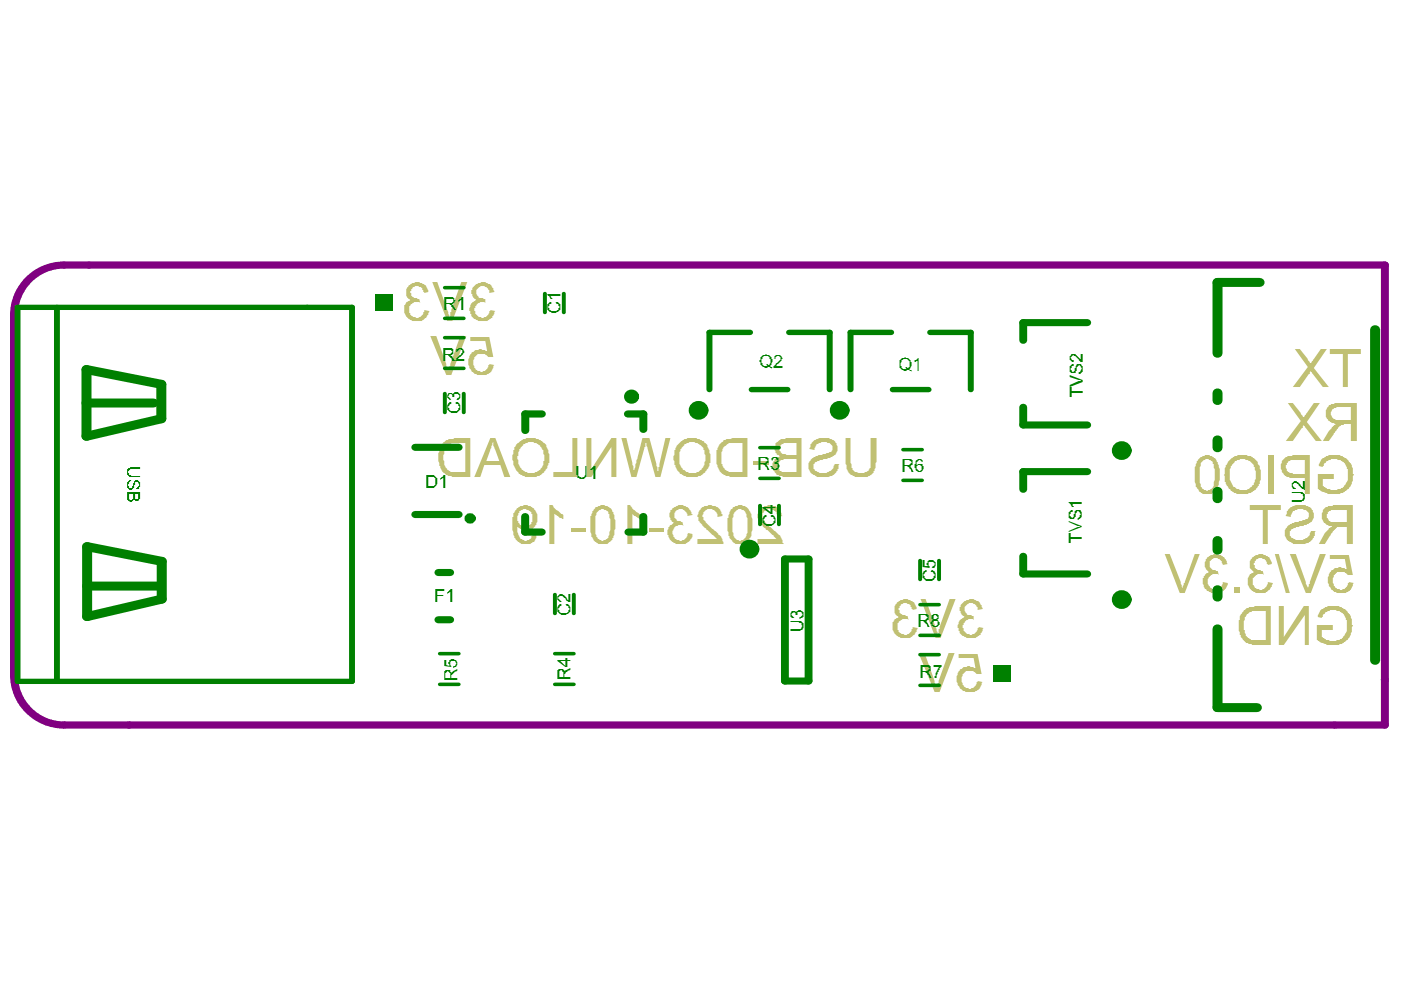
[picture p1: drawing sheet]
<svg xmlns="http://www.w3.org/2000/svg" width="297mm" height="210mm" viewBox="0 0 297 210" stroke-linecap="round" stroke-linejoin="round" font-family="sans-serif">
<path d="M5.6 59.8a10.6 10.6 0 0 1 8-3.6h280v97.5h-280a10.6 10.6 0 0 1-10.6-10.6v-76.3a10.6 10.6 0 0 1 2.6-7z" fill="none" stroke="#800080" stroke-width="1.6"/>
<g fill="#c0c073">
<path d="M279.8 129.5l.5-.4h.2a2.45 2.45 0 0 1 1.9-.6h1.5l1.2 .6 .7 .7v.2l.4 .2 .2 .4v.4l.2 .2v1.3h.2l-.2 .4v1.1l-.2 .2v.4l-.6 .9v.2l-.9 .4v.2l-.4 .2-.9 .3a5.5 5.5 0 0 1-4-.9l-.4-.2v-3.2h3.4v1.1h-2.3v1.5l.8 .4v.2h.6l.3 .2h1.2l.2-.2h.7v-.2h.4l.2-.4a2.48 2.48 0 0 0 .9-2.2v-1.4h-.3v-.5l-.4-.8-.8-.4v-.3h-.7l-.2-.2h-1.2v.2l-.9 .3-.2 .4-.4 .2v.4h-.2v.2l-.9-.2v-.4z"/>
<path d="M271.1 128.5h1.1v6.6l4.2-6.6h1.1v8.3h-.9v-6.4l-4.4 6.4h-1.1z"/>
<path d="M282 117.7h4l.8 4.2h-1l-.5-.4h-.2v-.2h-1.7l-.2 .4-.4 .2v.4l-.2 .3v1l.2 .2v.4h.2l.2 .5h.2v.2h.7v.2l1-.2 .2-.4h.3l.2-.9h.2v-.2l1 .2-.2 .2v.4l-.4 .9-.4 .2a2.19 2.19 0 0 1-1.9 .4l-1.3-.2v-.2l-.4-.2-.2-.4a.67 .67 0 0 1-.5-.9l-.2-.2v-1.3l.2-.2 .3-.8h.2l.2-.4h.2a.81 .81 0 0 1 1-.5 .53 .53 0 0 1 .9 0h.6v.2h.5v.3l-.5-2.4h-3.1z"/>
<path d="M273.5 117.5h1.2l2.2 5.9v.4l.4 .7v.4l.2-1.1h.2v-.4l2.1-5.9h1.3l-3.2 8.2h-1z"/>
<path d="M270.3 117.5h.8l2.4 8.2h-.9z"/>
<path d="M265.2 118.5h.2l.2-.4h.2v-.2l.7-.2a1.8 1.8 0 0 1 1.7 0h.2v.2h.4v.2l.4 .2 .4 .9v.4l-.8 .2v-.2h-.2l-.2-.9-.5-.2a1.31 1.31 0 0 0-1.6 .2v.2h-.3v.5h-.2v.4h.2v.6h.3v.2l.4 .3h.6v.2h.4l.2 .8-.2-.2h-1l-.4 .2-.3 .4-.4 .3v1a1.71 1.71 0 0 0 .9 1.3h.4a.53 .53 0 0 0 .8 0 1.45 1.45 0 0 0 1.1-1.5l1.1 .2-.3 .4a1.71 1.71 0 0 1-.8 1.3l-.4 .2v.2h-1.1a1.96 1.96 0 0 1-1.7-.4h-.2l-.2-.4h-.2v-.2a2.18 2.18 0 0 1-.4-1.9l.4-1.1 1-.4a1.5 1.5 0 0 1-1-1.7v-.7z"/>
<path d="M261.8 124.5h1.1v1.2h-1.1z"/>
<path d="M255.6 118.5h.3l.2-.4h.2v-.2l.6-.2a1.8 1.8 0 0 1 1.7 0l.7 .2v.2l.4 .2v.2h.2l.2 .9 .2 .2-1 .2-.3-.9h-.2v-.2l-.4-.2a1.38 1.38 0 0 0-1.5 0v.2l-.4 .2v.3a1.34 1.34 0 0 0 .8 1.7l.9 .2 .2 .8-.2-.2h-1.1l-.4 .2v.2l-.4 .2-.2 .5v1l.6 .9h.2v.2h.7v.2a1.66 1.66 0 0 0 1.4-.9l.3-.8 1 .2v.4l-.4 .9-.4 .2a1.14 1.14 0 0 1-1.5 .6h-1.3v-.2h-.4v-.2h-.4l-.3-.4h-.2l-.2-.9-.2-.2v-1.2h.2v-.3a1.67 1.67 0 0 1 1.3-1 1.5 1.5 0 0 1-1.1-1.7z"/>
<path d="M246.9 117.5h1.1l2.3 5.9v.4l.3 .2 .2 .9 .2-1.3h.2l2.1-6.1h1.1l-3.2 8.2h-1.1z"/>
<path d="M272.8 108.3h.2v-.2a3.9 3.9 0 0 1 3.6-1l.5 .2a1.67 1.67 0 0 1 1.2 1v.3a1.71 1.71 0 0 1-1.2 2.5v.2h-.7v.2h-.8l-.2 .2h-.7v.3l-.8 .2-.2 .4h-.2v1h.2v.3a2.83 2.83 0 0 0 4-.5l.2-.8h1.1l-.2 .2v.8h-.2a1.45 1.45 0 0 1-1.1 1.3v.2l-.9 .2h-1.2a1.58 1.58 0 0 1-1.7-.4l-.7-.2-.2-.4a2.18 2.18 0 0 1-.4-1.9l.6-.9 .5-.2v-.2h.4v-.2h.4l.2-.2h.9v-.2h.6l.2-.2 1.1-.3a1.38 1.38 0 0 0-.4-1.9h-.5l-.2-.2h-1l-.3 .2h-.4v.2h-.4l-.4 .9v.4l-1.1-.2 .2-.4z"/>
<path d="M265 107.1h6.6v1h-2.8v7.2h-1.1v-7.2h-2.7z"/>
<path d="M280 97.5l.5-.4h.2a2.45 2.45 0 0 1 1.9-.6h1.5l1.2 .6 .7 .6v.3h.2v.2h.2l.2 .8 .2 .2v1.3h.2l-.2 .4v1.1l-.8 1.7-.9 .4v.2l-1.2 .4a5.5 5.5 0 0 1-4.1-.8l-.4-.2v-3.2h3.4v1.1h-2.3v1.4l.8 .5v.2h.7l.2 .2h1.2l.2-.2h.7v-.2h.4l.2-.5a2.48 2.48 0 0 0 .9-2.1v-1.5h-.2v-.4l-.5-.8-.8-.5v-.2h-.7l-.2-.2h-1.2v.2l-.9 .2-.2 .5-.4 .2v.4h-.2v.2l-.9-.2v-.4z"/>
<path d="M269 96.5h1.1v8.2h-1.1z"/>
<path d="M273 85.4h1.1l1.7 2.2 .4 .8h.2v.2l.2-.6h.3v-.2l1.7-2.4h1.2l-2.7 4.1 3.2 4h-1.3l-2.4-3v-.2h-.2v-.2l-.2 .2v.4h-.2l-1.9 2.8h-1.5l3.2-4.2z"/>
<path d="M161.2 107.7l.9-.4h.4a1.38 1.38 0 0 1 1.5 0l.8 .2 .3 .4h.2l.4 .9v.4l.2 .2-1.1 .2-.2-1-.4-.3a1.57 1.57 0 0 0-1.9-.2v.2l-.4 .3a1.71 1.71 0 0 0 0 1.7h.2v.4h.2v.2h.2v.2l.4 .2 .2 .4h.3l.8 .9h.2v.2l.4 .2 .3 .4 .4 .2 .4 .9v.6h.2v.2h-5.5v-1h4l-.6-.7v-.2h-.2l-1.1-1h-.2l-.2-.4h-.2l-.4-.5v-.2h-.3l-.2-.4h-.2v-.4h-.2v-.2a1.8 1.8 0 0 1 0-1.7z"/>
<path d="M148.3 108.1h.2v-.2l.4-.4 .9-.2a2.63 2.63 0 0 1 3.2 1.3l.2 .8-1.1 .2v-.6l-.2-.4h-.2v-.3l-.4-.2a1.71 1.71 0 0 0-1.7 0l-.2 .5h-.3v.4l-.2 .2v.4h.2v.7h.3v.2h.2v.2l1.2 1.3 .5 .2 .2 .4h.2l.6 .6v.2h.2l.5 .5 .2 .8 .2 .2v.4h-5.5v-1h4l-.2-.4h-.2l-.2-.5h-.2l-1.1-1h-.2l-.2-.4h-.2v-.3l-.5-.2v-.2l-.6-.6v-.2h-.2v-.9h-.2v-.4l.2-.2z"/>
<path d="M142.1 108.1l.5-.2v-.2l.6-.2a1.64 1.64 0 0 1 1.9-.2 1.67 1.67 0 0 1 1.3 1l.4 .9-1.1 .2v-.4l-.2-.4h-.2v-.3h-.2v-.2a1.38 1.38 0 0 0-1.5 0l-.4 .2v.3a1.38 1.38 0 0 0 0 1.4h.2l.2 .5h.7l.4 .2 .2 .8-.2-.2h-.9l-.2 .2h-.4l-.2 .5a1.31 1.31 0 0 0-.2 1.6v.3h.2v.2l.4 .2v.2h.7v.2h.4l.2-.2h.4v-.2l.4-.2 .2-.9 .3-.2 .8 .2v.7l-.2 .4h-.2v.2l-.4 .4h-.3v.2l-.4 .2h-2.1v-.2a1.46 1.46 0 0 1-1.3-1l-.2-.5a1.71 1.71 0 0 1 0-1.6v-.3h.2l.2-.4 .9-.4h-.2v-.2l-.4-.2-.3-.5a1.8 1.8 0 0 1 0-1.7z"/>
<path d="M137.7 112h3v.8h-3z"/>
<path d="M133 107.1h.7l.4 .8h.2v.2h.2l1.1 .9h.2v.2h.2v.8h-.4l-1.5-1v6.3h-1.1z"/>
<path d="M121.1 112h3v.8h-3z"/>
<path d="M116.5 107.1h.6l.9 1 1.4 1.1v.8h-.2l-.2-.2h-.4l-.2-.4-.9-.4v6.3h-1z"/>
<path d="M179.3 92.9h1v5.3l.2 .2v.8h.3v.5h.2l.2 .4 .8 .2h1.3v-.2h.4a1.66 1.66 0 0 0 .9-1.5v-5.7h1.2v5.1l-.2 .2v1l-.2 .2v.5h-.2v.4l-.4 .2v.2h-.2a2.19 2.19 0 0 1-1.9 .4h-1.5v-.2l-.9-.2v-.2l-.4-.2-.4-.9v-.8l-.2-.2z"/>
<path d="M171.8 94.1h.3v-.2a3.9 3.9 0 0 1 3.6-1l.4 .2a1.67 1.67 0 0 1 1.3 1v.3a1.71 1.71 0 0 1-1.3 2.5v.2h-.6v.2l-1.7 .2v.2l-.9 .3-.2 .4h-.2v1h.2v.3a2.83 2.83 0 0 0 4-.5l.2-.8h1.1l-.2 .2v.8h-.2a1.45 1.45 0 0 1-1.1 1.3v.2l-.8 .2h-1.3a1.58 1.58 0 0 1-1.7-.4l-.6-.2-.3-.4a2.18 2.18 0 0 1-.4-1.9l.2-.5h.2v-.2l.5-.4h.2v-.2h.4v-.2h.4l.2-.2h.9v-.2h.6l.9-.5h.4a1.38 1.38 0 0 0-.4-1.9h-.4l-.3-.2h-1l-.2 .2h-.5v.2h-.4l-.4 .9v.4l-1.1-.2 .2-.4z"/>
<path d="M159.8 97.7h3.1v.9h-3.1z"/>
<path d="M131.7 92.9h1.1l1.3 5.7 .2 .2v.9h.2v.2l.2-1.5 .2-.2v-.7l.2-.2 1.1-4.4h1.5l1.5 5.9 .2 .2v.9h.2v-.9h.2v-.6l1.3-5.5h1l-2.1 8.2h-1l-1.7-6.3-.2-.2v-.7h-.3v.9h-.2l-1.7 6.3h-1z"/>
<path d="M124.3 92.9h1.1v6.5l4.2-6.5h1.1v8.2h-1.1v-6.3l-4.2 6.3h-1.1z"/>
<path d="M121.4 92.9h1v8.2h-5.1v-1h4.1z"/>
<path d="M100.1 61.1a1.95 1.95 0 0 1 1.7-1.1 1.31 1.31 0 0 1 1.7 .2h.5v.2h.2l.2 .7h.2l.2 .8-1.1 .2v-.4a1.61 1.61 0 0 0-1.4-1.1 1.38 1.38 0 0 0-1.3 1.3v.4l.6 .9h.9v.2h.4v.8a1.38 1.38 0 0 0-1.9 .5v.2h-.2v.4h-.2l.2 1.3h.2v.2l.4 .2v.2h.6v.2l1.1-.2v-.2l.4-.2 .2-.9h.3v-.2l1 .2-.2 .3-.2 .8h-.2v.4l-.7 .2v.3l-.4 .2h-.8a1.96 1.96 0 0 1-1.7-.5l-.5-.2a.67 .67 0 0 1-.4-.8h-.2v-.7h-.2l.2-1.2 .2-.5h.2v-.2l.7-.2v-.2h.4l-.9-.4-.2-.9h-.2v-.8h.2z"/>
<path d="M91.6 59.8h1.1l2.3 6.4 .3 1 .2-.2v-.8h.2v-.5l2.1-5.9h1.3l-3.2 8.3h-1.1z"/>
<path d="M86.3 60.9h.3l.2-.5h.2v-.2l.6-.2a1.8 1.8 0 0 1 1.7 0h.2v.2h.5v.2l.4 .2 .4 .9v.4l-.8 .2v-.2h-.3v-.4h-.2v-.4l-.4-.2a1.31 1.31 0 0 0-1.7 .2v.2h-.2v.4h-.2v.4h.2v.7h.2v.2l.4 .2h.7v.2h.4l.2 .8-.2-.2h-1.1l-.4 .2v.3h-.2l-.2 .4h-.2v1.5h.2v.4h.2v.2l.4 .2h.4a.53 .53 0 0 0 .9 0l.4-.2a.67 .67 0 0 0 .4-.8h.3v-.5l1 .2-.2 .5a1.71 1.71 0 0 1-.8 1.2l-.5 .3v.2h-1a1.96 1.96 0 0 1-1.7-.5l-.5-.2-.2-.4a2.18 2.18 0 0 1-.4-1.9 1.71 1.71 0 0 1 .9-1.3l.6-.2-.6-.2v-.2h-.3l-.2-.4v-1.5z"/>
<path d="M99.7 71.5h4l.9 4.2h-1.1l-.4-.4h-.2v-.2h-1.7l-.2 .4-.4 .2v.4l-.3 .2v1.1l.3 .2v.4h.2l.2 .5h.2v.2h.6v.2l1.1-.2v-.2l.4-.3 .2-.8h.2v-.2l1.1 .2-.2 .2v.4l-.4 .9-.5 .2a2.19 2.19 0 0 1-1.9 .4l-1.2-.2v-.2h-.3v-.2l-.4-.2v-.2a.67 .67 0 0 1-.4-.9l-.2-.2v-1.3l.2-.2 .2-.8h.2l.2-.5h.2a.81 .81 0 0 1 1.1-.4 .53 .53 0 0 1 .9 0h.6v.2h.4v.2l-.4-2.3h-3.2z"/>
<path d="M91.2 71.2h1.3l2.1 6v.4l.4 .6v.5l.3-1.1h.2v-.4l2.1-6h1.3l-3.2 8.3h-1.1z"/>
<path d="M203.2 138.7h4.1l.8 4.2h-1l-.5-.4h-.2v-.2h-1.7l-.2 .4-.4 .2v.4l-.2 .2v1.1l.2 .2v.4h.2v.2l.4 .3v.2h.7v.2l1-.2 .2-.5h.2l.3-.8h.2v-.2l1 .2-.2 .2v.4l-.4 .9-.4 .2a2.19 2.19 0 0 1-1.9 .4l-1.3-.2v-.2h-.2v-.2l-.4-.2v-.2a.67 .67 0 0 1-.5-.9l-.2-.2v-1.3l.2-.2 .2-.8h.3v-.2l.4-.3a.81 .81 0 0 1 1-.4 .53 .53 0 0 1 .9 0h.6v.2h.4v.2l-.4-2.3h-3.2z"/>
<path d="M194.8 138.5h1.2l2.2 5.9v.4l.4 .6v.5l.2-1.1h.2v-.4l2.1-5.9h1.3l-3.2 8.2h-1z"/>
<path d="M203.7 128.3a1.95 1.95 0 0 1 1.7-1.1 1.31 1.31 0 0 1 1.7 .2h.4v.2h.2l.2 .7h.2l.2 .8-1 .2v-.4a1.61 1.61 0 0 0-1.5-1 1.38 1.38 0 0 0-1.3 1.2l.2 .9h.2l.3 .4h.8v.2h.4v.9a1.38 1.38 0 0 0-1.9 .4v.2h-.2v.4h-.2l.2 1.3h.2l.2 .4h.2v.2h.7v.2l1-.2v-.2l.5-.2 .2-.8h.2v-.3l1 .3-.2 .2-.2 .8h-.2v.4l-.6 .2v.3l-.5 .2h-.8a1.96 1.96 0 0 1-1.7-.5l-.4-.2a.67 .67 0 0 1-.4-.8h-.3v-.6h-.2l.2-1.3 .3-.4h.2v-.3l.6-.2v-.2h.4l-.8-.4-.2-.9h-.2v-.8h.2z"/>
<path d="M195.2 127h1l2.4 6.4 .2 1 .2-.2v-.8h.2v-.5l2.1-5.9h1.3l-3.2 8.3h-1z"/>
<path d="M189.9 128.1h.2v-.2l.4-.3v-.2l.6-.2a1.8 1.8 0 0 1 1.7 0h.3v.2h.4v.2l.4 .3 .4 .8v.4l-.8 .2v-.2h-.2v-.4h-.2v-.4l-.5-.2a1.31 1.31 0 0 0-1.7 .2v.2h-.2v.4h-.2v.4h.2v.7h.2v.2l.5 .2h.6v.2h.4l.2 .9-.2-.3h-1l-.5 .3v.2h-.2l-.2 .4h-.2v1.5h.2v.4h.2v.2l.4 .2h.5a.53 .53 0 0 0 .8 0l.4-.2a.67 .67 0 0 0 .5-.8h.2v-.5l1 .3-.2 .4a1.71 1.71 0 0 1-.8 1.2l-.4 .3v.2h-1.1a1.96 1.96 0 0 1-1.7-.5l-.4-.2-.2-.4a2.18 2.18 0 0 1-.5-1.9 1.71 1.71 0 0 1 .9-1.3l.6-.2-.6-.2v-.2h-.2l-.2-.4v-1.5z"/>
<path d="M282 74h6.5v1.1h-2.7v7h-1.1v-7h-2.7z"/>
<path d="M274.5 74h1.1l1.7 2.1 .4 .9h.2v.2l.2-.7h.2v-.2l1.7-2.3h1.3l-2.7 4 3.1 4.1h-1.2l-2.4-3v-.2h-.2v-.2l-.2 .2v.4h-.2l-1.9 2.8h-1.5l3.2-4.3z"/>
<path d="M264.3 130.2h.3a.67 .67 0 0 1 .8-.4v-.3h3v6.2h-3.2v-.2l-.6-.2v-.2l-.5-.3-.2-1.2h-.2v-1.9l.2-.2v-.7h.2zM263.7 129.3l-.4 .9h-.2l-.2 .4v.9h-.3v2.3l.3 .2v.6h.2a.67 .67 0 0 0 .4 .9v.2h.2l.2 .4h.2v.2l1.3 .2v.3h4v-8.3h-3.4l-.2 .2h-1v.2a.67 .67 0 0 0-.9 .4z"/>
<path d="M281.5 108.6h.2v-.3h.5v-.2h3.4v2.6h-2.6a1.07 1.07 0 0 1-1.5-.9h-.2v-.8h.2zM280.5 108.1v.5l-.2 .2a2.16 2.16 0 0 0 1.9 2.7h.4l-.9 .5v.2l-.8 .8-1.3 2.3h1.3l1.3-1.9v-.2l.4-.4v-.2h.2l.2-.4h.2l.2-.5h2.2v3.6h1.2v-8.2h-4.2v.2h-1.1v.2a.67 .67 0 0 0-.8 .4z"/>
<path d="M272.8 98.2h.2v-.2l.7-.5h2.9v3h-2.5v-.2h-.6l-.5-.2-.4-.9v-.6h.2zM271.8 97.7v.5l-.2 .2v1l.2 .3a.67 .67 0 0 0 .4 .8l.2 .4 .9 .2 .2 .3h3.1v3.3h1.1v-8.2h-3.6l-.2 .2h-.4a1.95 1.95 0 0 0-1.7 1z"/>
<path d="M261.8 97.7l.8-.2a1.71 1.71 0 0 1 1.7 0 2.19 2.19 0 0 1 1.5 1.3v.2h.2v.7l.3 .2v1.7l-.5 .8v.4h-.2a2.43 2.43 0 0 1-3.2 .9h-.2a3.4 3.4 0 0 1-1.5-3.6 2.42 2.42 0 0 1 .9-1.9zM260.3 98l-.6 1.2v1.3l-.2 .2 .2 .2v1.3h.2l.2 .8h.2l.2 .7h.2a1.71 1.71 0 0 0 1.3 .8l.2 .2a5.2 5.2 0 0 0 3.6-.6l.5-.2 .4-.9h.2v-.4h.2v-.6l.2-.2v-2.1l-.2-.3a.81 .81 0 0 0-.4-1v-.4l-.9-.9h-.2v-.2a6.1 6.1 0 0 0-3.8-.2l-.4 .2v.2h-.2z"/>
<path d="M254.6 98.2l.6-.7 .4-.2h.7v.2h.4v.2l.4 .3v.4h.2v.8l.3 .2v2.4l-.3 .4v.8l-.2 .5h-.2v.2l-.8 .2v.2l-.9-.2v-.2h-.2l-.2-.4h-.2v-.7l-.2-.2v-3.4l.2-.2zM253.7 97.7v.3a7 7 0 0 0-.4 3.4l.2 1.9h.2l.5 .8 .8 .6h1.1a1.14 1.14 0 0 0 1.5-.6l.4-.2v-.4h.2v-.2a8.9 8.9 0 0 0 .2-4.7l-.2-.2v-.4h-.2l-.2-.7-.5-.2v-.2l-.8-.2v-.2h-1.1v.2a1.45 1.45 0 0 0-1.5 1z"/>
<path d="M282.4 86.9l.4-.2v-.2h.4l.2-.2h3v2.8h-3a1.43 1.43 0 0 1-1.2-1.7zM281.7 85.9l-.2 .4a2.18 2.18 0 0 0-.4 1.9l.2 .6h.2l.2 .5h.3v.2l.8 .2 .2 .2h.4l-.6 .2v.2l-.4 .2v.2l-.7 .7-1.2 2.1h1.2l1.1-1.5v-.2h.2l.4-.8h.2v-.3l.5-.4h.2v-.2h.6v-.2h1.5v3.6h1.3v-8.1h-4.7l-.2 .3h-.6v.2z"/>
<path d="M155.7 108.6h.2v-.3h.2v-.2l.5-.2h.6v.2a.64 .64 0 0 1 .9 .7l.2 .2v.6l.2 .2v3.2l-.2 .2v.4l-.2 .5-.5 .2v.2h-.4l-.2 .2-.9-.2v-.2l-.4-.2a8.8 8.8 0 0 1-.4-4.3l.2-.2v-.6zM154.9 108.1l-.2 .9-.3 .2v.6h-.2v2.8l.2 .2v.8h.3a.67 .67 0 0 0 .4 .9l.2 .4h.2v.2l.4 .2h1.9l.9-.6v-.2h.2v-.4h.2l.2-.7a11.6 11.6 0 0 0 0-4.4l-.2-.2a1.68 1.68 0 0 0-1.7-1.5v-.2h-.8l-.2 .2h-.5z"/>
<path d="M126.4 108.8l.7-.7h.2a.53 .53 0 0 1 .8 0h.5v.2l.4 .3v.4h.2v.8l.2 .2v2.4l-.4 1.7h-.2v.2l-.4 .2h-.5v.2l-.8-.2v-.2h-.2l-.2-.4h-.3v-.5l-.2-.2v-3.8l.2-.2zM126.2 107.5l-.4 .8h-.2l-.2 1.1h-.2v3.4l.2 .4v.7h.2a1.67 1.67 0 0 0 1.1 1.2l.2 .2h1a1.14 1.14 0 0 0 1.5-.6l.4-.2v-.4h.2v-.5l.3-.2v-1l.2-.2v-1.9l-.2-.3v-.8l-.3-.2v-.4h-.2l-.2-.7-.4-.2v-.2l-.6-.2a1.38 1.38 0 0 0-1.5 0z"/>
<path d="M110.1 108.3l.9-.4h.6v.2l.8 .2v.3h.3v.4h.2v1.7h-.2v.4h-.3v.2l-.8 .2v.2l-1.1-.2v-.2h-.2l-.2-.4h-.2v-.2a1.71 1.71 0 0 1 0-1.7v-.2h.2zM109.3 108.1l-.3 .7h-.2v.8h-.2v.4a8.8 8.8 0 0 0 .4 3.9v.2h.3v.2l.4 .4 .8 .6h1.9l.5-.2v-.2h.4l.4-.8v-.7h-.8v.2h-.2v.5l-.5 .2v.2l-1 .2v-.2l-.9-.2-.2-.7a2.91 2.91 0 0 1-.4-2.1l.2 .5 .8 .4a1.8 1.8 0 0 0 1.7 0h.3v-.2a1.45 1.45 0 0 0 1-1.3l.2-.2v-.7a1.95 1.95 0 0 0-.4-1.7v-.2h-.2l-.2-.4h-.2v-.2l-.7-.2a1.38 1.38 0 0 0-1.5 0l-.8 .2v.2h-.2l-.2 .4z"/>
<path d="M165.5 94.4h.2v-.3h.4v-.2h2.8v2.6h-2.1l-.5-.2a.64 .64 0 0 1-.8-.7h-.2v-.8h.2zM165.3 97.7h.2v-.2h.6v-.2h2.8v2.8h-3.2v-.2h-.4v-.5h-.2v-.4l-.3-.2v-.2h.3zM164.4 93.9v.5a1.38 1.38 0 0 0 0 1.4v.2h.2v.3l.7 .4v.2h-.5v.2l-.6 .2v.4h-.2a2.23 2.23 0 0 0 0 2v.2h.2l.4 .8 1.3 .2v.2h4v-8.2h-3.4v.2h-1v.2l-.9 .4v.2z"/>
<path d="M153.4 94.8h.2v-.2l.8-.5v-.2h3v6.2h-3v-.2h-.4v-.2h-.2l-.2-.5h-.2l-.2-.8h-.2v-2.6l.2-.2zM152.5 94.1l-.4 .9v.4h-.2v1.5a4.4 4.4 0 0 0 1.3 3.6h.2v.2h.4v.2h.9v.2h3.8v-8.2h-3.2l-.4 .2h-.9l-.2 .2h-.4v.2l-.4 .2v.2z"/>
<path d="M145.1 94.1h.4v-.2h.5l.2-.2h1l.2 .2 .9 .2v.3l.4 .2a.67 .67 0 0 1 .4 .8h.3v.9l.2 .2v1.2l-.2 .3v.6l-.3 .4-.4 .4v.3h-.2a.67 .67 0 0 1-.8 .4v.2h-1.7v-.2a.67 .67 0 0 1-.9-.4l-.4-.3-.2-.4a2.42 2.42 0 0 1-.4-2.1v-.4a2.42 2.42 0 0 1 .8-1.9zM143.4 94.6l-.2 .8h-.2v.9a1.8 1.8 0 0 0 0 1.7v.6h.2v.4l.4 .9h.2v.2h.3l.2 .4 1.2 .6a5.2 5.2 0 0 0 3.6-.6v-.2l.5-.2v-.2h.2l.4-.9a4.1 4.1 0 0 0 .2-3.2v-.4l-.4-.6a.75 .75 0 0 0-.6-.9v-.2l-.5-.2a4.2 4.2 0 0 0-3.6-.4l-.6 .2v.2h-.2z"/>
<path d="M111 94.1h.4v-.2h.4l.2-.2h1.1l.2 .2h.4l.9 .7 .4 .8h.2v.9a1.71 1.71 0 0 1 0 1.7v.6l-.2 .4a2.99 2.99 0 0 1-3 1.3h-.2v-.2l-.8-.2v-.2h-.3l-.2-.5h-.2l-.4-.8v-.9l-.2-.2v-.6h.2v-.2a2.42 2.42 0 0 1 .8-1.9zM109.5 94.1l-.2 .7h-.3v.6h-.2v.9l-.2 .2 .2 2.1 .9 1.5h.2v.2l.4 .2v.2h.4v.2h.5l.2 .2a5.2 5.2 0 0 0 3.6-.6v-.2l.4-.2 .2-.4a.67 .67 0 0 0 .4-.9l.3-.2v-.4h.2v-1.9l-.2-.3v-.6l-.5-.6a.75 .75 0 0 0-.6-.9l-.2-.4h-.2a4.2 4.2 0 0 0-3.6-.4l-.7 .2v.2h-.2l-.4 .4h-.2v.2z"/>
<path d="M104.4 93.9l.2-.2v.9l.2 .2 1.1 2.9h-2.8l.9-2.5 .2-.2zM104 92.9l-3.4 8.2h1.2l.9-2.5h3.4l.8 2.5h1.3l-3.2-8.2z"/>
<path d="M94.4 95h.2l.2-.4a.67 .67 0 0 1 .9-.5v-.2h3v6.2h-2a2.08 2.08 0 0 1-2.5-1.9v-.2a2.23 2.23 0 0 1 0-2v-.6zM94 93.7v.2l-.7 .9v.4h-.2v.6l-.2 .2v1.7l.2 .5v.6h.2v.4l.5 .9h.2v.2h.2l.4 .4 .4 .2h.7l.2 .2h3.8v-8.2h-3.4l-.2 .2h-1.1v.2a.67 .67 0 0 0-.8 .4z"/>
</g>
<g fill="none" stroke="#008000" stroke-width="1.6">
<path d="M230.5 68.4h-13.6v3.8M88 94.8h9.3M114.9 87.8h-3.5v3.5M133.1 87.8h3.3v3.2M216.9 86.4v3.7h13.6M230.5 100h-13.6v3.8M88 109.1h9.3M111.3 109.5v3.3h3.6M136.4 109.5v3.3h-3.2M166.4 118.5h5v25.9h-5zM216.9 117.9v3.8h13.6M92.9 121.4h2.5"/>
<path d="M92.9 131.4h2.5"/>
</g>
<path d="M3.7 65.2h70.9v79.3h-70.9zM12.1 65.2v79.3M159 70.5h-8.6v12.1M167.3 70.5h8.6v12.1M188.9 70.5h-8.6v12.1M197.2 70.5h8.6v12.1M159.4 82.6h7.6M189.3 82.6h7.6" fill="none" stroke="#008000" stroke-width="1.2"/>
<g fill="none" stroke="#008000" stroke-width=".79">
<path d="M94.3 71.6h4M94.3 78.1h4M94.3 61h4M94.3 67.5h4M115.5 62.2v4.1M119.5 62.2v4.1M94.3 83.4v4.1M98.3 83.4v4.1M161.1 94.9h4.1M191.5 95.3h4M161.1 101.4h4.1M161.1 107.2v4"/>
<path d="M165.2 107.2v4M191.5 101.8h4M195.1 118.9v4M199.1 118.9v4M93.3 138.6h4M117.6 138.6h4.1M117.6 126.1v4M121.7 126.1v4M195.1 128.2h4M195.1 134.7h4M195.1 138.8h4M93.3 145.1h4"/>
<path d="M117.6 145.1h4.1M195.1 145.3h4"/>
</g>
<path d="M267.1 59.9h-9v15M18.3 78.4l15.9 3.1v7.3l-15.9 3.7zM291.5 69.9v70.1M18.3 85.4h14.2M258.1 83.3v1.6M258.1 93.3v1.6M18.5 115.9l15.8 3.1v8l-15.8 3.7zM258.1 104.2v1.5M258.1 114.6v2M18.5 124.3h15.5M258.1 125v1.6M258.1 133.3v16.7h8.4" fill="none" stroke="#008000" stroke-width="2"/>
<g fill="#008000">
<path d="M79.6 62.3h3.6v3.6h-3.6z"/>
<path d="M210.7 141h3.6v3.6h-3.6z"/>
<path d="M167.6 131.7h2.3v.2h.2a1.71 1.71 0 0 1 0 1.7h-.4v.2h-2.1v-.4h1.5a.7 .7 0 0 0 .8-.2 .7 .7 0 0 0 0-.9v-.2h-.4l-.2-.2h-1.7z"/>
<path d="M167.8 129.5h.9l.2 .5v-.5h.2a.6 .6 0 0 1 .6-.2 .6 .6 0 0 1 .4 .5h.3v1h-.3v.2h-.4v.2h-.2v-.4a.54 .54 0 0 0 .7-.5 .54 .54 0 0 0-.7-.5h-.4v.6h-.4v-.4l-.5-.2v.2h-.2l-.2 .4 .4 .4h.2l-.4 .2a.75 .75 0 0 1-.2-1.2z"/>
<path d="M273.9 104.3h2.3v.2h.2a1.71 1.71 0 0 1 0 1.7h-.4v.2h-2.1v-.4h1.5a.7 .7 0 0 0 .8-.2 .7 .7 0 0 0 0-.8v-.3h-.4v-.2h-1.9z"/>
<path d="M273.9 102.4h.2v-.2l.4-.2a1.46 1.46 0 0 1 1.3 1h.2l.2 .5v-1.5h.4v1.9h-.2v-.2h-.4v-.2l-.4-.2v-.3h-.2v-.2l-.5-.2v-.2h-.4a.54 .54 0 0 0-.4 .6 .54 .54 0 0 0 .6 .5v.2h-.6l-.2-.4z"/>
<path d="M122.2 98.8h.4v2.1h.2v.2h.5v.3h.2v-.3h.4l.2-.4v-1.9h.2v2.3l-.4 .3v.2h-1.1v-.2h-.4v-.7h-.2z"/>
<path d="M125.2 99.4h.2v-.2l.4-.2v-.2h.4v2.8h-.4v-2.2h-.2v.3h-.4v.2z"/>
<path d="M226.8 82.1h.4v.8h2.3v.4h-2.3v.9h-.4z"/>
<path d="M226.8 79.5l2.7 1.1v.4l-2.7 1.1v-.5l1.9-.8h.6h-.2v-.2h-.4l-1.9-.7z"/>
<path d="M226.8 77.6l.4-.2v-.2h.4v.4h-.4v.4h-.2v.5h.2l.2 .4h.2v-.2h.3v-.7h.2l.2-.8h.8l.2 .4h.2v1.3l-.4 .2v.2h-.4v-.4h.2l.4-.7-.2-.6-.4-.2-.2 .4h-.2v.9h-.2v.4h-1.1v-.2h-.2z"/>
<path d="M226.8 75.5h.2v-.2a.75 .75 0 0 1 1.3 .2h.2v.2l.4 .2v.2h.2v.2v-1.2h.4v1.7a.64 .64 0 0 1-.8-.7l-.4-.2-.2-.4h-.5v-.2h-.2l-.2 .4h-.2v.2l.2 .4h.4v.5h-.4v-.3l-.4-.2z"/>
<path d="M226.6 113h.4v.9h2.3v.4h-2.3v.8h-.4z"/>
<path d="M226.6 110.5l2.7 1v.2l-2.7 1.1v-.2l1.9-.9h.6h-.2v-.2h-.4l-1.9-.8z"/>
<path d="M226.6 108.6h.2l.2-.5h.4v.5h-.4v.4h-.2v.4l.4 .2v.2h.2v-.2h.2v-.6h.3v-.7h.2v-.2h1v.2a1.31 1.31 0 0 1-.2 1.7l-.4 .3v-.5l.4-.2v-.4h.2l-.4-.9-.4 .3v.2h-.2v.8h-.2v.2a.75 .75 0 0 1-1.3-.2z"/>
<path d="M226.6 106.4h2.7v.5h-2.1h.2v.4h.2v.2h-.4l-.2-.6-.4-.2z"/>
<path d="M197.9 141h1.7v.4l-.4 .2-.2 .9h-.2l-.2 1.3h-.4v-.5h.2v-.6l.6-1.3h.2h-1.3z"/>
<path d="M94.2 139.9h.4v1.1l.7 .2v-.4h-.3l.3-.9 .4-.2h.6v.2h.4l.3 .5v.6l-.3 .4h-.4v.2h-.2v-.4a.54 .54 0 0 0 .7-.5 .54 .54 0 0 0-.7-.6h-.4l-.2 .3v.6l.2 .4-1.5-.2z"/>
<path d="M163.6 97.1h.2v-.2h1v.2h.3v.9l-.5 .2h.2a.69 .69 0 0 1 .5 .6 .69 .69 0 0 1-.5 .6v.3h-.8l-.4-.3v-.4h-.2v-.2h.4a.54 .54 0 0 0 .5 .7 .54 .54 0 0 0 .5-.7v-.4h-.6v-.4h.4l.2-.5h-.2l-.2-.4h-.4l-.2 .6-.2-.2z"/>
<path d="M96.7 74h.5v-.2h.8v.2h.2l.2 .4a1.45 1.45 0 0 1-1 1.3v.2l-.4 .2h1.4v.4h-1.9v-.2h.2v-.4h.3l.2-.4h.2v-.2h.2l.2-.5h.2v-.6l-.6-.2v.2h-.2l-.2 .4h-.3z"/>
<path d="M97.2 63.6h.2v-.2l.4-.2v-.2h.4v2.7h-.4v-2.1h-.2v.2l-.4 .2z"/>
<path d="M164.2 75.5h.2v-.2h1.1v.2h.2l.2 .4v.2h-.2v.4h-.2v.3l-.4 .2v.2l-.5 .2v.2h-.2h1.5v.4h-1.9v-.4h.2v-.2h.2l.2-.4h.2l.3-.5 .4-.2v-.6h-.2v-.2h-.7v.2h-.2v.4l-.4-.2h.2z"/>
<path d="M193.9 76.3h.4v-.2l.5-.2v2.8h-.3v-2.2l-.6 .3z"/>
<path d="M92.3 124.9h1.9v.4h-1.5v.9h1.3v.2h-1.3v1.2h-.4z"/>
<path d="M94.8 125.5h.2v-.2l.5-.2v-.2h.4v2.7h-.4v-2.1h-.2v.2l-.5 .2z"/>
<path d="M93.3 101.4l.5-.3 .2-.4h.4v2.8h-.4v-2.1h-.2v.2l-.5 .2z"/>
<path d="M26.9 99.4h.3v-.2h.4v-.2h2.1v.4h-2.1v.3l-.4 .2 .2 .8h.4v.2h1.9v.2h-2.3v-.2l-.5-.2z"/>
<path d="M26.9 102.2l.5-.2v-.2h.4v.2l-.4 .2-.2 .8h.2v.5h.6v-.5h.2v-.6h.2v-.4h.2v-.2h.7v.2l.4 .2v1.1h-.2v.4h-.6l.2-.4a.54 .54 0 0 0 .4-.7 .54 .54 0 0 0-.6-.4h-.3v.6h-.2v.7l-.4 .2v.2h-.6l-.2-.4h-.3z"/>
<path d="M195.8 121.1l.7-.2v.4l-.5 .2v.2h-.2v.4h.2v.5h.2v.2h1.5v-.2h.2v-.5h.3v-.4h-.3l-.2-.4h-.4l.2-.4h.2a1.14 1.14 0 0 1 .7 1.4v.3h-.2v.2l-.5 .2v.2h-1.5l-.2-.4h-.2a1.71 1.71 0 0 1 0-1.7z"/>
<path d="M195.6 118.7h.4v1.3h.7v-.2h-.2v-.4h.2v-.5h.2v-.2h1v.2a.75 .75 0 0 1 .3 1.3v.2h-.5l-.2-.2h.2v-.2l.5-.2v-.4h-.3v-.2h-1v.8h.2v.4l-1.5-.2z"/>
<path d="M161.9 109.4h.2v-.2h.4v.4h-.2l-.2 .4h-.2v.5h.2v.4h.2v.2h1.5v-.2h.2v-.4h.2v-.5h-.2v-.4h-.4l-.2-.2 .2-.2h.4l.2 .4a1.38 1.38 0 0 1 0 1.5h-.2v.2l-.4 .2h-1.1l-.4-.2v-.2h-.2a1.71 1.71 0 0 1 0-1.7z"/>
<path d="M95 85.4h.3v-.2h.4v.5l-.4 .2v.2h-.3v.4h.3v.4h.2v.2h1.5v-.2h.2v-.4h.2v-.4h-.2v-.4h-.5l-.2-.3 .2-.2h.5l.2 .5a1.38 1.38 0 0 1 0 1.4h-.2l-.2 .5h-1.3l-.4-.2v-.3h-.3a1.71 1.71 0 0 1 0-1.7z"/>
<path d="M95 83.3h.9v.2l.4-.2v-.2h.9v.2a.81 .81 0 0 1 .5 .8 .81 .81 0 0 1-.5 .7l-.5-.2h.3v-.2l.4-.2v-.4h-.2v-.3h-.9v.7h-.4v-.4l-.2-.3h-.4l-.3 .7 .5 .2v.2h.2l-.4 .2-.3-.4h-.2v-.6z"/>
<path d="M118.4 128.3h.2v-.2h.4v.4h-.2l-.2 .4h-.2v.4h.2v.5h.2v.2h1.5v-.2h.2v-.5h.2v-.4h-.2v-.4h-.4v-.2h-.2l.2-.2h.4l.2 .4a1.38 1.38 0 0 1 0 1.5l-.4 .2a1.71 1.71 0 0 1-1.7 0v-.2h-.2a1.71 1.71 0 0 1 0-1.7z"/>
<path d="M118.2 126.4l.4-.2v-.3h.6l.5 .3v.2h.2v.2h.2l.2 .6h.2v-1.3h.4v1.7l-.8-.2v-.2a1.66 1.66 0 0 0-1.5-.8v.2h-.2v.4h.2v.2l.4 .2v.2h-.4v-.2l-.4-.2z"/>
<path d="M116 64.5h.3l.2-.5h.4v.5h-.4v.4h-.2l.2 .8 .4 .2h1.1l.4-.2 .2-.8h-.2v-.4h-.4v-.3h-.3l.3-.2h.4v.2l.4 .3v1.2l-.4 .2v.3h-.4v.2h-1.1v-.2h-.4l-.2-.5h-.3z"/>
<path d="M116 62.3h2.8v.5h-2.1l.2 .4h.2v.2h-.4l-.2-.6-.5-.2z"/>
<path d="M195.2 130.4v1.1h1v-.3l.5-.2v-.2l-.5-.2v-.2zM194.8 130.2h1.9v.2h.2v1.1l-.7 .2h.3l.6 1.2h-.4l-.2-.6h-.3l-.2-.4h-.2v-.2h-.6v1.2h-.4z"/>
<path d="M197.9 130.6v.6h.7v-.2h.2v-.2l-.4-.4zM197.7 131.9v.4a.54 .54 0 0 0 .7 .4 .54 .54 0 0 0 .4-.6v-.4h-.9v.2zM197.5 130.4a1.38 1.38 0 0 1 1.5 0v.8l-.4 .3 .4 .2v.2h.2v.6h-.2a.75 .75 0 0 1-1.3 .2h-.2v-.4h-.2v-.4h.2l.2-.4h.2l-.4-.3z"/>
<path d="M195.6 141.4v.9h1.1v-.2l.4-.3-.2-.4zM195.2 141h1.9v.2h.2v1.1l-.6 .2h.2l.6 1.3h-.4l-.2-.7h-.2l-.2-.4h-.3v-.2h-.6v1.3h-.4z"/>
<path d="M191.8 97.5v1.1h1l.3-.4h.2v-.2l-.5-.3v-.2zM191.4 97.3h1.9v.2h.2v1.1l-.7 .2h.3l.6 1.3h-.4l-.2-.7h-.3l-.2-.4h-.2v-.2h-.6v1.3h-.4z"/>
<path d="M194.1 97.7l.4-.2v-.2h.9v.2h.2v.5h.2h-.4l-.2-.5h-.4l-.3 .5h-.2v.6h.2v-.2h1.1v.4h.2v.6l-.2 .5h-.2v.2h-.9v-.2l-.4-.2v-.5h-.2v-.8h.2zM194.3 98.8v.6h.2l.3 .5h.4v-.2h.2v-.9h-.2v-.2h-.7v.2z"/>
<path d="M94.4 142.7v1.1h1.1v-1.1h-.2l-.3-.4h-.2l-.2 .4zM94.2 142.3h.2v-.2h1.1v.4h.2v.2l.4-.4 .9-.5v.5l-.7 .2v.2h-.2l-.2 .4h-.2v.7h1.3v.4h-2.8z"/>
<path d="M118.6 142.3v1.2h.8v-1h-.2l-.2-.4zM118.2 142.1h.2v-.3h1v.3h.3v.4l.2-.4 1-.5v.5l-.6 .2v.2l-.4 .2v.2h-.2v.6h1.2v.5h-2.7z"/>
<path d="M118.8 140.1l1.1 1.1v-1.1zM118.2 139.9h1.7v-.4h.4v.4h.6v.2h-.6v1.3h-.4l-1.7-1.3z"/>
<path d="M161.2 97.1v1.1h1.1v-.2l.4-.3-.2-.4h-.2v-.2zM160.8 96.9h1.9v.2h.2v1.1l-.6 .2h.2l.6 1.3h-.4l-.2-.7h-.2l-.2-.4h-.2v-.2h-.7v1.3h-.4z"/>
<path d="M94.4 74.2v.9h1.1l.4-.5-.2-.4zM94 73.8h1.9v.2h.2v1.1h-.2v.2h-.4l.4 .2v.2l.6 .8h-.6l-.2-.6-.4-.2-.3-.4h-.6v1.2h-.4z"/>
<path d="M94.6 63.4v.8h1.3v-.2h.2v-.6zM94.2 63h1.9v.2h.2v.4h.2v.2l-.2 .4h-.2v.3h-.4l.4 .2v.2l.6 .8h-.4l-.4-.6h-.2v-.4l-.4-.2h-.7v1.2h-.4z"/>
<path d="M161.7 75.7v.4h-.3v.9h.3v.4h.2v.2h.8l-.2-.4 .6 .2a1.38 1.38 0 0 0 0-1.5l-.2-.4h-1v.2zM161.2 75.7h.2l.3-.4h.6v-.2h.2v.2h.6v.2l.5 .2v.4h.2v.7l-.2 .2v.4h-.2v.4h.4l-.2 .4v-.2l-.5-.2h-.4v.2h-.6v-.2h-.4l-.3-.4h-.2v-.6h-.2v-.5h.2z"/>
<path d="M191.1 76.3l-.2 1.3h.2v.4h.3v.2h.8l-.2-.4 .4 .2 .4-.2v-1.3h-.2a.75 .75 0 0 0-1.2-.2zM190.7 76.3h.2l.2-.4h.7v-.2h.2v.2h.6v.2h.2l.3 .4a1.32 1.32 0 0 1-.3 1.7v.3h.5v.4v-.2h-.5v-.2h-.6v.2h-.6v-.2h-.5l-.2-.5h-.2z"/>
<path d="M90.8 101.1v1.9h1.3v-.2h.2v-1.4h-.2v-.3zM90.4 100.7h1.7l.2 .4h.2v.3h.2v1.2l-.2 .4h-.2v.3h-.2v.2h-1.7z"/>
<path d="M28.6 104.7v1.1h.7v-1.1zM27.4 104.7v1.1l.2 .2h.4v-.2h.2v-1.1zM26.9 104.3h2.8v1.5h-.2a.54 .54 0 0 1-.5 .4 .54 .54 0 0 1-.6-.4v.2h-.2a.54 .54 0 0 1-.5 .4 .54 .54 0 0 1-.5-.4h-.3z"/>
<path d="M162.3 107.7l1.1 .9v-.9zM161.7 107.5h1.7v-.4h.4v.4h.6v.2h-.6v1.3h-.4l-1.7-1.3z"/>
</g>
<g fill="none" stroke="#008000" stroke-width="2">
<circle cx="148.1" cy="87" r="1.04"/>
<circle cx="178" cy="87" r="1.04"/>
<circle cx="237.8" cy="95.5" r="1.04"/>
<circle cx="158.9" cy="116.4" r="1.04"/>
<circle cx="237.8" cy="127.1" r="1.04"/>
</g>
<circle cx="99.7" cy="109.9" r=".34" fill="none" stroke="#008000" stroke-width="1.6"/>
<circle cx="133.9" cy="84.1" r=".64" fill="none" stroke="#008000" stroke-width="1.8"/>
</svg>
